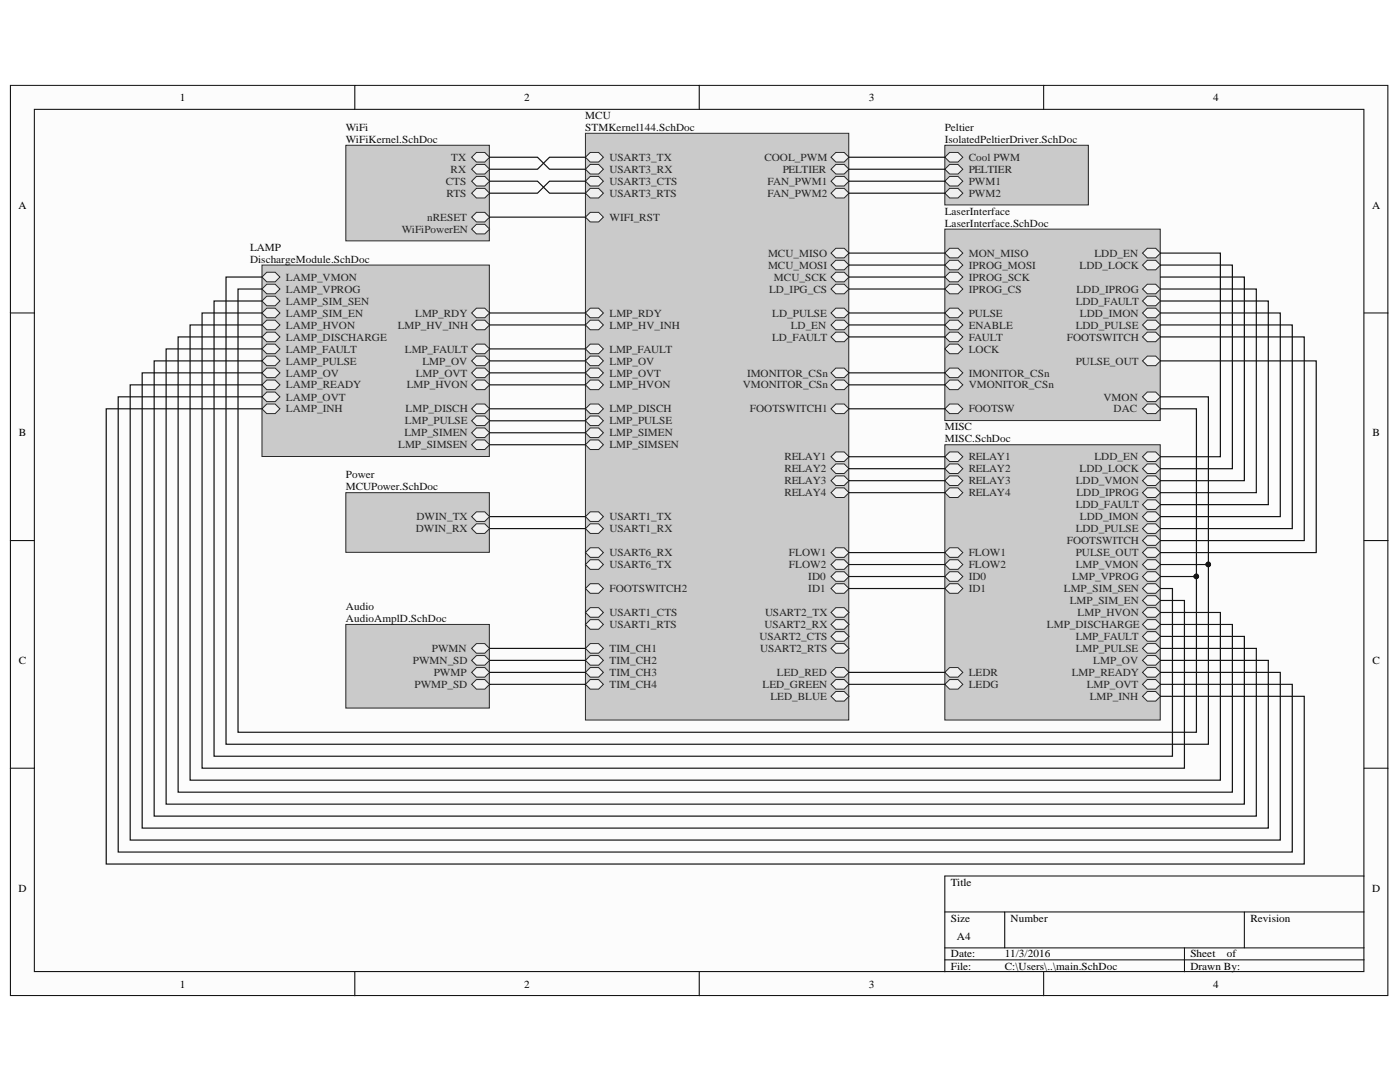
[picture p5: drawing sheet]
<svg xmlns="http://www.w3.org/2000/svg" width="279mm" height="216mm" viewBox="0 0 279 216" stroke-linecap="round" stroke-linejoin="round" font-family="sans-serif">
<defs><g id="words">
<g font-size="2.2">
<text x="35.9" y="20.2">1</text>
<text x="104.6" y="20.2">2</text>
<text x="173.4" y="20.2">3</text>
<text x="242.1" y="20.2">4</text>
<text x="3.7" y="41.7">A</text>
<text x="273.9" y="41.7">A</text>
<text x="3.8" y="87.1">B</text>
<text x="273.9" y="87.1">B</text>
<text x="3.8" y="132.5">C</text>
<text x="273.9" y="132.5">C</text>
<text x="3.7" y="177.9">D</text>
<text x="189.8" y="176.7">Title</text>
<text x="273.9" y="177.9">D</text>
<text x="189.8" y="183.9">Size</text>
<text x="201.7" y="183.9">Number</text>
<text x="249.5" y="183.9">Revision</text>
<text x="189.8" y="191">Date:</text>
<text x="191" y="187.5">A4</text>
<text x="200.5" y="191">11/3/2016</text>
<text x="237.6" y="191">Sheet</text>
<text x="244.9" y="191">of</text>
<text x="35.9" y="197.1">1</text>
<text x="104.6" y="197.1">2</text>
<text x="173.4" y="197.1">3</text>
<text x="189.8" y="193.5">File:</text>
<text x="200.5" y="193.5">C:\Users\..\main.SchDoc</text>
<text x="237.6" y="193.5">Drawn By:</text>
<text x="242.1" y="197.1">4</text>
</g>
<g font-size="2.2" fill="#0e0e0e">
<text x="116.8" y="23.7">MCU</text>
<text x="69" y="26.1">WiFi</text>
<text x="69" y="28.5">WiFiKernel.SchDoc</text>
<text x="116.8" y="26.1">STMKernel144.SchDoc</text>
<text x="188.5" y="26.1">Peltier</text>
<text x="188.5" y="28.5">IsolatedPeltierDriver.SchDoc</text>
<text x="188.5" y="42.9">LaserInterface</text>
<text x="188.5" y="45.2">LaserInterface.SchDoc</text>
<text x="49.9" y="50">LAMP</text>
<text x="49.9" y="52.4">DischargeModule.SchDoc</text>
<text x="188.5" y="85.9">MISC</text>
<text x="188.5" y="88.3">MISC.SchDoc</text>
<text x="69" y="95.4">Power</text>
<text x="69" y="97.8">MCUPower.SchDoc</text>
<text x="69" y="121.7">Audio</text>
<text x="69" y="124.2">AudioAmplD.SchDoc</text>
</g>
<g font-size="2.2" fill="#262626">
<text x="89.9" y="34.5">RX</text>
<text x="90" y="32.1">TX</text>
<text x="121.6" y="32.1">USART3_TX</text>
<text x="121.6" y="34.5">USART3_RX</text>
<text x="152.6" y="32.1">COOL_PWM</text>
<text x="156.2" y="34.5">PELTIER</text>
<text x="193.3" y="32.1">Cool PWM</text>
<text x="193.3" y="34.5">PELTIER</text>
<text x="89" y="36.9">CTS</text>
<text x="89.1" y="39.3">RTS</text>
<text x="121.6" y="36.9">USART3_CTS</text>
<text x="121.6" y="39.3">USART3_RTS</text>
<text x="153.2" y="36.9">FAN_PWM1</text>
<text x="153.2" y="39.3">FAN_PWM2</text>
<text x="193.3" y="36.9">PWM1</text>
<text x="193.3" y="39.3">PWM2</text>
<text x="80.2" y="46.4">WiFiPowerEN</text>
<text x="85.3" y="44.1">nRESET</text>
<text x="121.6" y="44.1">WIFI_RST</text>
<text x="153.3" y="51.2">MCU_MISO</text>
<text x="153.3" y="53.6">MCU_MOSI</text>
<text x="193.3" y="53.6">IPROG_MOSI</text>
<text x="193.3" y="51.2">MON_MISO</text>
<text x="215.4" y="53.6">LDD_LOCK</text>
<text x="218.4" y="51.2">LDD_EN</text>
<text x="57.1" y="56">LAMP_VMON</text>
<text x="57.1" y="58.4">LAMP_VPROG</text>
<text x="153.5" y="58.4">LD_IPG_CS</text>
<text x="154.5" y="56">MCU_SCK</text>
<text x="193.3" y="56">IPROG_SCK</text>
<text x="193.3" y="58.4">IPROG_CS</text>
<text x="214.8" y="58.4">LDD_IPROG</text>
<text x="57.1" y="60.8">LAMP_SIM_SEN</text>
<text x="57.1" y="63.2">LAMP_SIM_EN</text>
<text x="57.1" y="65.6">LAMP_HVON</text>
<text x="79.4" y="65.6">LMP_HV_INH</text>
<text x="82.9" y="63.2">LMP_RDY</text>
<text x="121.6" y="63.2">LMP_RDY</text>
<text x="121.6" y="65.6">LMP_HV_INH</text>
<text x="154.1" y="63.2">LD_PULSE</text>
<text x="157.8" y="65.6">LD_EN</text>
<text x="193.3" y="65.6">ENABLE</text>
<text x="193.3" y="63.2">PULSE</text>
<text x="214.7" y="60.8">LDD_FAULT</text>
<text x="214.7" y="65.6">LDD_PULSE</text>
<text x="215.5" y="63.2">LDD_IMON</text>
<text x="57.1" y="68">LAMP_DISCHARGE</text>
<text x="57.1" y="70.4">LAMP_FAULT</text>
<text x="80.8" y="70.4">LMP_FAULT</text>
<text x="121.6" y="70.4">LMP_FAULT</text>
<text x="154.1" y="68">LD_FAULT</text>
<text x="193.3" y="70.4">LOCK</text>
<text x="193.3" y="68">FAULT</text>
<text x="212.9" y="68">FOOTSWITCH</text>
<text x="57.1" y="72.7">LAMP_PULSE</text>
<text x="57.1" y="75.1">LAMP_OV</text>
<text x="57.1" y="77.5">LAMP_READY</text>
<text x="81.2" y="77.5">LMP_HVON</text>
<text x="83" y="75.1">LMP_OVT</text>
<text x="84.3" y="72.7">LMP_OV</text>
<text x="121.6" y="72.7">LMP_OV</text>
<text x="121.6" y="75.1">LMP_OVT</text>
<text x="121.6" y="77.5">LMP_HVON</text>
<text x="148.2" y="77.5">VMONITOR_CSn</text>
<text x="149.1" y="75.1">IMONITOR_CSn</text>
<text x="193.3" y="75.1">IMONITOR_CSn</text>
<text x="193.3" y="77.5">VMONITOR_CSn</text>
<text x="214.7" y="72.7">PULSE_OUT</text>
<text x="57.1" y="79.9">LAMP_OVT</text>
<text x="57.1" y="82.3">LAMP_INH</text>
<text x="80.9" y="82.3">LMP_DISCH</text>
<text x="121.6" y="82.3">LMP_DISCH</text>
<text x="149.7" y="82.3">FOOTSWITCH1</text>
<text x="193.3" y="82.3">FOOTSW</text>
<text x="220.2" y="79.9">VMON</text>
<text x="222.3" y="82.3">DAC</text>
<text x="79.5" y="89.5">LMP_SIMSEN</text>
<text x="80.7" y="87.1">LMP_SIMEN</text>
<text x="80.8" y="84.7">LMP_PULSE</text>
<text x="121.6" y="89.5">LMP_SIMSEN</text>
<text x="121.6" y="87.1">LMP_SIMEN</text>
<text x="121.6" y="84.7">LMP_PULSE</text>
<text x="156.6" y="91.8">RELAY1</text>
<text x="156.6" y="94.3">RELAY2</text>
<text x="193.3" y="91.8">RELAY1</text>
<text x="193.3" y="94.3">RELAY2</text>
<text x="215.4" y="94.3">LDD_LOCK</text>
<text x="218.4" y="91.8">LDD_EN</text>
<text x="156.6" y="96.6">RELAY3</text>
<text x="156.6" y="99">RELAY4</text>
<text x="193.3" y="96.6">RELAY3</text>
<text x="193.3" y="99">RELAY4</text>
<text x="214.7" y="96.6">LDD_VMON</text>
<text x="214.7" y="101.4">LDD_FAULT</text>
<text x="214.8" y="99">LDD_IPROG</text>
<text x="83" y="106.2">DWIN_RX</text>
<text x="83.1" y="103.8">DWIN_TX</text>
<text x="121.6" y="103.8">USART1_TX</text>
<text x="121.6" y="106.2">USART1_RX</text>
<text x="214.7" y="106.2">LDD_PULSE</text>
<text x="215.5" y="103.8">LDD_IMON</text>
<text x="121.6" y="113.4">USART6_TX</text>
<text x="121.6" y="111">USART6_RX</text>
<text x="157.5" y="113.4">FLOW2</text>
<text x="157.5" y="111">FLOW1</text>
<text x="193.3" y="111">FLOW1</text>
<text x="193.3" y="113.4">FLOW2</text>
<text x="212.9" y="108.6">FOOTSWITCH</text>
<text x="214.7" y="113.4">LMP_VMON</text>
<text x="214.7" y="111">PULSE_OUT</text>
<text x="121.6" y="118.1">FOOTSWITCH2</text>
<text x="161.3" y="115.8">ID0</text>
<text x="161.3" y="118.1">ID1</text>
<text x="193.3" y="115.8">ID0</text>
<text x="193.3" y="118.1">ID1</text>
<text x="212.3" y="118.1">LMP_SIM_SEN</text>
<text x="214" y="115.8">LMP_VPROG</text>
<text x="121.6" y="122.9">USART1_CTS</text>
<text x="121.6" y="125.3">USART1_RTS</text>
<text x="152.6" y="125.3">USART2_RX</text>
<text x="152.7" y="122.9">USART2_TX</text>
<text x="208.9" y="125.3">LMP_DISCHARGE</text>
<text x="213.5" y="120.6">LMP_SIM_EN</text>
<text x="215.1" y="122.9">LMP_HVON</text>
<text x="86.2" y="130.1">PWMN</text>
<text x="121.6" y="130.1">TIM_CH1</text>
<text x="151.6" y="127.7">USART2_CTS</text>
<text x="151.7" y="130.1">USART2_RTS</text>
<text x="214.7" y="127.7">LMP_FAULT</text>
<text x="214.7" y="130.1">LMP_PULSE</text>
<text x="82.4" y="132.5">PWMN_SD</text>
<text x="82.7" y="137.3">PWMP_SD</text>
<text x="86.6" y="134.9">PWMP</text>
<text x="121.6" y="134.9">TIM_CH3</text>
<text x="121.6" y="132.5">TIM_CH2</text>
<text x="121.6" y="137.3">TIM_CH4</text>
<text x="152.2" y="137.3">LED_GREEN</text>
<text x="155" y="134.9">LED_RED</text>
<text x="193.3" y="134.9">LEDR</text>
<text x="193.3" y="137.3">LEDG</text>
<text x="213.9" y="134.9">LMP_READY</text>
<text x="216.9" y="137.3">LMP_OVT</text>
<text x="218.2" y="132.5">LMP_OV</text>
<text x="153.7" y="139.7">LED_BLUE</text>
<text x="217.5" y="139.7">LMP_INH</text>
</g>
</g></defs>
<g fill="#fcfcfc" stroke="#000" stroke-width=".2">
<path d="M2.1 17h274.9v181.7h-274.9z"/>
<path d="M6.9 21.8h265.3v172.1h-265.3z"/>
</g>
<g fill="none" stroke="#000" stroke-width=".2">
<path d="M70.8 17v4.8M139.5 17v4.8M208.3 17v4.8M2.1 62.5h4.8M272.2 62.5h4.8M2.1 107.9h4.8M272.2 107.9h4.8M2.1 153.3h4.8M272.2 153.3h4.8M272.2 174.8h-83.6v19.1M70.8 193.9v4.8M139.5 193.9v4.8"/>
<path d="M188.6 182h83.6M188.6 189.1h83.6M188.6 191.5h83.6M200.5 182v7.1M208.3 193.9v4.8M236.4 189.1v4.8M248.3 182v7.1"/>
</g>
<path d="M116.8 26.6h52.6v117.1h-52.6z" fill="#cacaca" stroke="#262626" stroke-width=".2"/>
<path d="M165.8 55.3l1-1h1.7l.9 1-.9 .9h-1.7z" fill-rule="evenodd" fill="#f0f0f0"/>
<path d="M165.8 55.3l1-1h1.7l.9 1-.9 .9h-1.7z" fill="none" stroke="#262626" stroke-width=".2"/>
<path d="M165.8 50.5l1-1h1.7l.9 1-.9 1h-1.7z" fill-rule="evenodd" fill="#f0f0f0"/>
<path d="M165.8 50.5l1-1h1.7l.9 1-.9 1h-1.7z" fill="none" stroke="#262626" stroke-width=".2"/>
<path d="M165.8 52.9l1-1h1.7l.9 1-.9 .9h-1.7z" fill-rule="evenodd" fill="#f0f0f0"/>
<path d="M165.8 52.9l1-1h1.7l.9 1-.9 .9h-1.7z" fill="none" stroke="#262626" stroke-width=".2"/>
<path d="M165.8 127l1-1h1.7l.9 1-.9 .9h-1.7z" fill-rule="evenodd" fill="#f0f0f0"/>
<path d="M165.8 127l1-1h1.7l.9 1-.9 .9h-1.7z" fill="none" stroke="#262626" stroke-width=".2"/>
<path d="M165.8 129.4l1-1h1.7l.9 1-.9 .9h-1.7z" fill-rule="evenodd" fill="#f0f0f0"/>
<path d="M165.8 129.4l1-1h1.7l.9 1-.9 .9h-1.7z" fill="none" stroke="#262626" stroke-width=".2"/>
<path d="M165.8 122.2l1-.9h1.7l.9 .9-.9 1h-1.7z" fill-rule="evenodd" fill="#f0f0f0"/>
<path d="M165.8 122.2l1-.9h1.7l.9 .9-.9 1h-1.7z" fill="none" stroke="#262626" stroke-width=".2"/>
<path d="M165.8 124.6l1-1h1.7l.9 1-.9 1h-1.7z" fill-rule="evenodd" fill="#f0f0f0"/>
<path d="M165.8 124.6l1-1h1.7l.9 1-.9 1h-1.7z" fill="none" stroke="#262626" stroke-width=".2"/>
<path d="M116.8 31.4l1-1h1.7l.9 1-.9 .9h-1.7z" fill-rule="evenodd" fill="#f0f0f0"/>
<path d="M116.8 31.4l1-1h1.7l.9 1-.9 .9h-1.7z" fill="none" stroke="#262626" stroke-width=".2"/>
<path d="M116.8 33.8l1-1h1.7l.9 1-.9 .9h-1.7z" fill-rule="evenodd" fill="#f0f0f0"/>
<path d="M116.8 33.8l1-1h1.7l.9 1-.9 .9h-1.7z" fill="none" stroke="#262626" stroke-width=".2"/>
<path d="M116.8 36.2l1-1h1.7l.9 1-.9 .9h-1.7z" fill-rule="evenodd" fill="#f0f0f0"/>
<path d="M116.8 36.2l1-1h1.7l.9 1-.9 .9h-1.7z" fill="none" stroke="#262626" stroke-width=".2"/>
<path d="M116.8 38.5l1-.9h1.7l.9 .9-.9 1h-1.7z" fill-rule="evenodd" fill="#f0f0f0"/>
<path d="M116.8 38.5l1-.9h1.7l.9 .9-.9 1h-1.7z" fill="none" stroke="#262626" stroke-width=".2"/>
<path d="M165.8 62.5l1-1h1.7l.9 1-.9 .9h-1.7z" fill-rule="evenodd" fill="#f0f0f0"/>
<path d="M165.8 62.5l1-1h1.7l.9 1-.9 .9h-1.7z" fill="none" stroke="#262626" stroke-width=".2"/>
<path d="M165.8 64.8l1-.9h1.7l.9 .9-.9 1h-1.7z" fill-rule="evenodd" fill="#f0f0f0"/>
<path d="M165.8 64.8l1-.9h1.7l.9 .9-.9 1h-1.7z" fill="none" stroke="#262626" stroke-width=".2"/>
<path d="M165.8 67.2l1-.9h1.7l.9 .9-.9 1h-1.7z" fill-rule="evenodd" fill="#f0f0f0"/>
<path d="M165.8 67.2l1-.9h1.7l.9 .9-.9 1h-1.7z" fill="none" stroke="#262626" stroke-width=".2"/>
<path d="M165.8 57.7l1-1h1.7l.9 1-.9 .9h-1.7z" fill-rule="evenodd" fill="#f0f0f0"/>
<path d="M165.8 57.7l1-1h1.7l.9 1-.9 .9h-1.7z" fill="none" stroke="#262626" stroke-width=".2"/>
<path d="M165.8 31.4l1-1h1.7l.9 1-.9 .9h-1.7z" fill-rule="evenodd" fill="#f0f0f0"/>
<path d="M165.8 31.4l1-1h1.7l.9 1-.9 .9h-1.7z" fill="none" stroke="#262626" stroke-width=".2"/>
<path d="M165.8 33.8l1-1h1.7l.9 1-.9 .9h-1.7z" fill-rule="evenodd" fill="#f0f0f0"/>
<path d="M165.8 33.8l1-1h1.7l.9 1-.9 .9h-1.7z" fill="none" stroke="#262626" stroke-width=".2"/>
<path d="M165.8 91.1l1-.9h1.7l.9 .9-.9 1h-1.7z" fill-rule="evenodd" fill="#f0f0f0"/>
<path d="M165.8 91.1l1-.9h1.7l.9 .9-.9 1h-1.7z" fill="none" stroke="#262626" stroke-width=".2"/>
<path d="M165.8 36.2l1-1h1.7l.9 1-.9 .9h-1.7z" fill-rule="evenodd" fill="#f0f0f0"/>
<path d="M165.8 36.2l1-1h1.7l.9 1-.9 .9h-1.7z" fill="none" stroke="#262626" stroke-width=".2"/>
<path d="M165.8 38.5l1-.9h1.7l.9 .9-.9 1h-1.7z" fill-rule="evenodd" fill="#f0f0f0"/>
<path d="M165.8 38.5l1-.9h1.7l.9 .9-.9 1h-1.7z" fill="none" stroke="#262626" stroke-width=".2"/>
<path d="M165.8 74.4l1-1h1.7l.9 1-.9 1h-1.7z" fill-rule="evenodd" fill="#f0f0f0"/>
<path d="M165.8 74.4l1-1h1.7l.9 1-.9 1h-1.7z" fill="none" stroke="#262626" stroke-width=".2"/>
<path d="M165.8 76.8l1-1h1.7l.9 1-.9 .9h-1.7z" fill-rule="evenodd" fill="#f0f0f0"/>
<path d="M165.8 76.8l1-1h1.7l.9 1-.9 .9h-1.7z" fill="none" stroke="#262626" stroke-width=".2"/>
<path d="M165.8 93.5l1-.9h1.7l.9 .9-.9 1h-1.7z" fill-rule="evenodd" fill="#f0f0f0"/>
<path d="M165.8 93.5l1-.9h1.7l.9 .9-.9 1h-1.7z" fill="none" stroke="#262626" stroke-width=".2"/>
<path d="M165.8 95.9l1-.9h1.7l.9 .9-.9 1h-1.7z" fill-rule="evenodd" fill="#f0f0f0"/>
<path d="M165.8 95.9l1-.9h1.7l.9 .9-.9 1h-1.7z" fill="none" stroke="#262626" stroke-width=".2"/>
<path d="M165.8 98.3l1-.9h1.7l.9 .9-.9 1h-1.7z" fill-rule="evenodd" fill="#f0f0f0"/>
<path d="M165.8 98.3l1-.9h1.7l.9 .9-.9 1h-1.7z" fill="none" stroke="#262626" stroke-width=".2"/>
<path d="M165.8 81.6l1-1h1.7l.9 1-.9 .9h-1.7z" fill-rule="evenodd" fill="#f0f0f0"/>
<path d="M165.8 81.6l1-1h1.7l.9 1-.9 .9h-1.7z" fill="none" stroke="#262626" stroke-width=".2"/>
<path d="M165.8 134.2l1-1h1.7l.9 1-.9 .9h-1.7z" fill-rule="evenodd" fill="#f0f0f0"/>
<path d="M165.8 134.2l1-1h1.7l.9 1-.9 .9h-1.7z" fill="none" stroke="#262626" stroke-width=".2"/>
<path d="M116.8 88.7l1-.9h1.7l.9 .9-.9 1h-1.7z" fill-rule="evenodd" fill="#f0f0f0"/>
<path d="M116.8 88.7l1-.9h1.7l.9 .9-.9 1h-1.7z" fill="none" stroke="#262626" stroke-width=".2"/>
<path d="M116.8 62.5l1-1h1.7l.9 1-.9 .9h-1.7z" fill-rule="evenodd" fill="#f0f0f0"/>
<path d="M116.8 62.5l1-1h1.7l.9 1-.9 .9h-1.7z" fill="none" stroke="#262626" stroke-width=".2"/>
<path d="M116.8 86.4l1-1h1.7l.9 1-.9 .9h-1.7z" fill-rule="evenodd" fill="#f0f0f0"/>
<path d="M116.8 86.4l1-1h1.7l.9 1-.9 .9h-1.7z" fill="none" stroke="#262626" stroke-width=".2"/>
<path d="M116.8 81.6l1-1h1.7l.9 1-.9 .9h-1.7z" fill-rule="evenodd" fill="#f0f0f0"/>
<path d="M116.8 81.6l1-1h1.7l.9 1-.9 .9h-1.7z" fill="none" stroke="#262626" stroke-width=".2"/>
<path d="M116.8 84l1-1h1.7l.9 1-.9 .9h-1.7z" fill-rule="evenodd" fill="#f0f0f0"/>
<path d="M116.8 84l1-1h1.7l.9 1-.9 .9h-1.7z" fill="none" stroke="#262626" stroke-width=".2"/>
<path d="M116.8 64.8l1-.9h1.7l.9 .9-.9 1h-1.7z" fill-rule="evenodd" fill="#f0f0f0"/>
<path d="M116.8 64.8l1-.9h1.7l.9 .9-.9 1h-1.7z" fill="none" stroke="#262626" stroke-width=".2"/>
<path d="M116.8 69.6l1-.9h1.7l.9 .9-.9 1h-1.7z" fill-rule="evenodd" fill="#f0f0f0"/>
<path d="M116.8 69.6l1-.9h1.7l.9 .9-.9 1h-1.7z" fill="none" stroke="#262626" stroke-width=".2"/>
<path d="M116.8 72l1-.9h1.7l.9 .9-.9 1h-1.7z" fill-rule="evenodd" fill="#f0f0f0"/>
<path d="M116.8 72l1-.9h1.7l.9 .9-.9 1h-1.7z" fill="none" stroke="#262626" stroke-width=".2"/>
<path d="M116.8 74.4l1-1h1.7l.9 1-.9 1h-1.7z" fill-rule="evenodd" fill="#f0f0f0"/>
<path d="M116.8 74.4l1-1h1.7l.9 1-.9 1h-1.7z" fill="none" stroke="#262626" stroke-width=".2"/>
<path d="M116.8 76.8l1-1h1.7l.9 1-.9 .9h-1.7z" fill-rule="evenodd" fill="#f0f0f0"/>
<path d="M116.8 76.8l1-1h1.7l.9 1-.9 .9h-1.7z" fill="none" stroke="#262626" stroke-width=".2"/>
<path d="M116.8 117.4l1-.9h1.7l.9 .9-.9 1h-1.7z" fill-rule="evenodd" fill="#f0f0f0"/>
<path d="M116.8 117.4l1-.9h1.7l.9 .9-.9 1h-1.7z" fill="none" stroke="#262626" stroke-width=".2"/>
<path d="M165.8 115l1-.9h1.7l.9 .9-.9 1h-1.7z" fill-rule="evenodd" fill="#f0f0f0"/>
<path d="M165.8 115l1-.9h1.7l.9 .9-.9 1h-1.7z" fill="none" stroke="#262626" stroke-width=".2"/>
<path d="M165.8 117.4l1-.9h1.7l.9 .9-.9 1h-1.7z" fill-rule="evenodd" fill="#f0f0f0"/>
<path d="M165.8 117.4l1-.9h1.7l.9 .9-.9 1h-1.7z" fill="none" stroke="#262626" stroke-width=".2"/>
<path d="M165.8 112.6l1-.9h1.7l.9 .9-.9 1h-1.7z" fill-rule="evenodd" fill="#f0f0f0"/>
<path d="M165.8 112.6l1-.9h1.7l.9 .9-.9 1h-1.7z" fill="none" stroke="#262626" stroke-width=".2"/>
<path d="M165.8 110.3l1-1h1.7l.9 1-.9 .9h-1.7z" fill-rule="evenodd" fill="#f0f0f0"/>
<path d="M165.8 110.3l1-1h1.7l.9 1-.9 .9h-1.7z" fill="none" stroke="#262626" stroke-width=".2"/>
<path d="M165.8 136.6l1-1h1.7l.9 1-.9 .9h-1.7z" fill-rule="evenodd" fill="#f0f0f0"/>
<path d="M165.8 136.6l1-1h1.7l.9 1-.9 .9h-1.7z" fill="none" stroke="#262626" stroke-width=".2"/>
<path d="M165.8 138.9l1-.9h1.7l.9 .9-.9 1h-1.7z" fill-rule="evenodd" fill="#f0f0f0"/>
<path d="M165.8 138.9l1-.9h1.7l.9 .9-.9 1h-1.7z" fill="none" stroke="#262626" stroke-width=".2"/>
<path d="M116.8 112.6l1-.9h1.7l.9 .9-.9 1h-1.7z" fill-rule="evenodd" fill="#f0f0f0"/>
<path d="M116.8 112.6l1-.9h1.7l.9 .9-.9 1h-1.7z" fill="none" stroke="#262626" stroke-width=".2"/>
<path d="M116.8 110.3l1-1h1.7l.9 1-.9 .9h-1.7z" fill-rule="evenodd" fill="#f0f0f0"/>
<path d="M116.8 110.3l1-1h1.7l.9 1-.9 .9h-1.7z" fill="none" stroke="#262626" stroke-width=".2"/>
<path d="M116.8 122.2l1-.9h1.7l.9 .9-.9 1h-1.7z" fill-rule="evenodd" fill="#f0f0f0"/>
<path d="M116.8 122.2l1-.9h1.7l.9 .9-.9 1h-1.7z" fill="none" stroke="#262626" stroke-width=".2"/>
<path d="M116.8 124.6l1-1h1.7l.9 1-.9 1h-1.7z" fill-rule="evenodd" fill="#f0f0f0"/>
<path d="M116.8 124.6l1-1h1.7l.9 1-.9 1h-1.7z" fill="none" stroke="#262626" stroke-width=".2"/>
<path d="M116.8 103.1l1-1h1.7l.9 1-.9 .9h-1.7z" fill-rule="evenodd" fill="#f0f0f0"/>
<path d="M116.8 103.1l1-1h1.7l.9 1-.9 .9h-1.7z" fill="none" stroke="#262626" stroke-width=".2"/>
<path d="M116.8 105.5l1-1h1.7l.9 1-.9 .9h-1.7z" fill-rule="evenodd" fill="#f0f0f0"/>
<path d="M116.8 105.5l1-1h1.7l.9 1-.9 .9h-1.7z" fill="none" stroke="#262626" stroke-width=".2"/>
<path d="M116.8 43.3l1-.9h1.7l.9 .9-.9 1h-1.7z" fill-rule="evenodd" fill="#f0f0f0"/>
<path d="M116.8 43.3l1-.9h1.7l.9 .9-.9 1h-1.7z" fill="none" stroke="#262626" stroke-width=".2"/>
<path d="M116.8 129.4l1-1h1.7l.9 1-.9 .9h-1.7z" fill-rule="evenodd" fill="#f0f0f0"/>
<path d="M116.8 129.4l1-1h1.7l.9 1-.9 .9h-1.7z" fill="none" stroke="#262626" stroke-width=".2"/>
<path d="M116.8 134.2l1-1h1.7l.9 1-.9 .9h-1.7z" fill-rule="evenodd" fill="#f0f0f0"/>
<path d="M116.8 134.2l1-1h1.7l.9 1-.9 .9h-1.7z" fill="none" stroke="#262626" stroke-width=".2"/>
<path d="M116.8 131.8l1-1h1.7l.9 1-.9 .9h-1.7z" fill-rule="evenodd" fill="#f0f0f0"/>
<path d="M116.8 131.8l1-1h1.7l.9 1-.9 .9h-1.7z" fill="none" stroke="#262626" stroke-width=".2"/>
<path d="M116.8 136.6l1-1h1.7l.9 1-.9 .9h-1.7z" fill-rule="evenodd" fill="#f0f0f0"/>
<path d="M116.8 136.6l1-1h1.7l.9 1-.9 .9h-1.7z" fill="none" stroke="#262626" stroke-width=".2"/>
<path d="M188.6 29h28.6v11.9h-28.6z" fill="#cacaca" stroke="#262626" stroke-width=".2"/>
<path d="M188.6 31.4l.9-1h1.7l.9 1-.9 .9h-1.7z" fill-rule="evenodd" fill="#f0f0f0"/>
<path d="M188.6 31.4l.9-1h1.7l.9 1-.9 .9h-1.7z" fill="none" stroke="#262626" stroke-width=".2"/>
<path d="M188.6 36.2l.9-1h1.7l.9 1-.9 .9h-1.7z" fill-rule="evenodd" fill="#f0f0f0"/>
<path d="M188.6 36.2l.9-1h1.7l.9 1-.9 .9h-1.7z" fill="none" stroke="#262626" stroke-width=".2"/>
<path d="M188.6 38.5l.9-.9h1.7l.9 .9-.9 1h-1.7z" fill-rule="evenodd" fill="#f0f0f0"/>
<path d="M188.6 38.5l.9-.9h1.7l.9 .9-.9 1h-1.7z" fill="none" stroke="#262626" stroke-width=".2"/>
<path d="M188.6 33.8l.9-1h1.7l.9 1-.9 .9h-1.7z" fill-rule="evenodd" fill="#f0f0f0"/>
<path d="M188.6 33.8l.9-1h1.7l.9 1-.9 .9h-1.7z" fill="none" stroke="#262626" stroke-width=".2"/>
<path d="M69 29h28.7v19.1h-28.7z" fill="#cacaca" stroke="#262626" stroke-width=".2"/>
<path d="M94.1 43.3l1-.9h1.7l.9 .9-.9 1h-1.7z" fill-rule="evenodd" fill="#f0f0f0"/>
<path d="M94.1 43.3l1-.9h1.7l.9 .9-.9 1h-1.7z" fill="none" stroke="#262626" stroke-width=".2"/>
<path d="M94.1 33.8l1-1h1.7l.9 1-.9 .9h-1.7z" fill-rule="evenodd" fill="#f0f0f0"/>
<path d="M94.1 33.8l1-1h1.7l.9 1-.9 .9h-1.7z" fill="none" stroke="#262626" stroke-width=".2"/>
<path d="M94.1 31.4l1-1h1.7l.9 1-.9 .9h-1.7z" fill-rule="evenodd" fill="#f0f0f0"/>
<path d="M94.1 31.4l1-1h1.7l.9 1-.9 .9h-1.7z" fill="none" stroke="#262626" stroke-width=".2"/>
<path d="M94.1 36.2l1-1h1.7l.9 1-.9 .9h-1.7z" fill-rule="evenodd" fill="#f0f0f0"/>
<path d="M94.1 36.2l1-1h1.7l.9 1-.9 .9h-1.7z" fill="none" stroke="#262626" stroke-width=".2"/>
<path d="M94.1 38.5l1-.9h1.7l.9 .9-.9 1h-1.7z" fill-rule="evenodd" fill="#f0f0f0"/>
<path d="M94.1 38.5l1-.9h1.7l.9 .9-.9 1h-1.7z" fill="none" stroke="#262626" stroke-width=".2"/>
<path d="M94.1 45.7l1-.9h1.7l.9 .9-.9 1h-1.7z" fill-rule="evenodd" fill="#f0f0f0"/>
<path d="M94.1 45.7l1-.9h1.7l.9 .9-.9 1h-1.7z" fill="none" stroke="#262626" stroke-width=".2"/>
<path d="M188.6 45.7h43v38.2h-43z" fill="#cacaca" stroke="#262626" stroke-width=".2"/>
<path d="M188.6 52.9l.9-1h1.7l.9 1-.9 .9h-1.7z" fill-rule="evenodd" fill="#f0f0f0"/>
<path d="M188.6 52.9l.9-1h1.7l.9 1-.9 .9h-1.7z" fill="none" stroke="#262626" stroke-width=".2"/>
<path d="M188.6 55.3l.9-1h1.7l.9 1-.9 .9h-1.7z" fill-rule="evenodd" fill="#f0f0f0"/>
<path d="M188.6 55.3l.9-1h1.7l.9 1-.9 .9h-1.7z" fill="none" stroke="#262626" stroke-width=".2"/>
<path d="M188.6 57.7l.9-1h1.7l.9 1-.9 .9h-1.7z" fill-rule="evenodd" fill="#f0f0f0"/>
<path d="M188.6 57.7l.9-1h1.7l.9 1-.9 .9h-1.7z" fill="none" stroke="#262626" stroke-width=".2"/>
<path d="M188.6 69.6l.9-.9h1.7l.9 .9-.9 1h-1.7z" fill-rule="evenodd" fill="#f0f0f0"/>
<path d="M188.6 69.6l.9-.9h1.7l.9 .9-.9 1h-1.7z" fill="none" stroke="#262626" stroke-width=".2"/>
<path d="M188.6 67.2l.9-.9h1.7l.9 .9-.9 1h-1.7z" fill-rule="evenodd" fill="#f0f0f0"/>
<path d="M188.6 67.2l.9-.9h1.7l.9 .9-.9 1h-1.7z" fill="none" stroke="#262626" stroke-width=".2"/>
<path d="M188.6 64.8l.9-.9h1.7l.9 .9-.9 1h-1.7z" fill-rule="evenodd" fill="#f0f0f0"/>
<path d="M188.6 64.8l.9-.9h1.7l.9 .9-.9 1h-1.7z" fill="none" stroke="#262626" stroke-width=".2"/>
<path d="M188.6 62.5l.9-1h1.7l.9 1-.9 .9h-1.7z" fill-rule="evenodd" fill="#f0f0f0"/>
<path d="M188.6 62.5l.9-1h1.7l.9 1-.9 .9h-1.7z" fill="none" stroke="#262626" stroke-width=".2"/>
<path d="M188.6 50.5l.9-1h1.7l.9 1-.9 1h-1.7z" fill-rule="evenodd" fill="#f0f0f0"/>
<path d="M188.6 50.5l.9-1h1.7l.9 1-.9 1h-1.7z" fill="none" stroke="#262626" stroke-width=".2"/>
<path d="M188.6 74.4l.9-1h1.7l.9 1-.9 1h-1.7z" fill-rule="evenodd" fill="#f0f0f0"/>
<path d="M188.6 74.4l.9-1h1.7l.9 1-.9 1h-1.7z" fill="none" stroke="#262626" stroke-width=".2"/>
<path d="M188.6 76.8l.9-1h1.7l.9 1-.9 .9h-1.7z" fill-rule="evenodd" fill="#f0f0f0"/>
<path d="M188.6 76.8l.9-1h1.7l.9 1-.9 .9h-1.7z" fill="none" stroke="#262626" stroke-width=".2"/>
<path d="M188.6 81.6l.9-1h1.7l.9 1-.9 .9h-1.7z" fill-rule="evenodd" fill="#f0f0f0"/>
<path d="M188.6 81.6l.9-1h1.7l.9 1-.9 .9h-1.7z" fill="none" stroke="#262626" stroke-width=".2"/>
<path d="M228 79.2l1-1h1.6l1 1-1 .9h-1.6z" fill-rule="evenodd" fill="#f0f0f0"/>
<path d="M228 79.2l1-1h1.6l1 1-1 .9h-1.6z" fill="none" stroke="#262626" stroke-width=".2"/>
<path d="M228 81.6l1-1h1.6l1 1-1 .9h-1.6z" fill-rule="evenodd" fill="#f0f0f0"/>
<path d="M228 81.6l1-1h1.6l1 1-1 .9h-1.6z" fill="none" stroke="#262626" stroke-width=".2"/>
<path d="M228 50.5l1-1h1.6l1 1-1 1h-1.6z" fill-rule="evenodd" fill="#f0f0f0"/>
<path d="M228 50.5l1-1h1.6l1 1-1 1h-1.6z" fill="none" stroke="#262626" stroke-width=".2"/>
<path d="M228 52.9l1-1h1.6l1 1-1 .9h-1.6z" fill-rule="evenodd" fill="#f0f0f0"/>
<path d="M228 52.9l1-1h1.6l1 1-1 .9h-1.6z" fill="none" stroke="#262626" stroke-width=".2"/>
<path d="M228 57.7l1-1h1.6l1 1-1 .9h-1.6z" fill-rule="evenodd" fill="#f0f0f0"/>
<path d="M228 57.7l1-1h1.6l1 1-1 .9h-1.6z" fill="none" stroke="#262626" stroke-width=".2"/>
<path d="M228 60.1l1-1h1.6l1 1-1 .9h-1.6z" fill-rule="evenodd" fill="#f0f0f0"/>
<path d="M228 60.1l1-1h1.6l1 1-1 .9h-1.6z" fill="none" stroke="#262626" stroke-width=".2"/>
<path d="M228 62.5l1-1h1.6l1 1-1 .9h-1.6z" fill-rule="evenodd" fill="#f0f0f0"/>
<path d="M228 62.5l1-1h1.6l1 1-1 .9h-1.6z" fill="none" stroke="#262626" stroke-width=".2"/>
<path d="M228 64.8l1-.9h1.6l1 .9-1 1h-1.6z" fill-rule="evenodd" fill="#f0f0f0"/>
<path d="M228 64.8l1-.9h1.6l1 .9-1 1h-1.6z" fill="none" stroke="#262626" stroke-width=".2"/>
<path d="M228 67.2l1-.9h1.6l1 .9-1 1h-1.6z" fill-rule="evenodd" fill="#f0f0f0"/>
<path d="M228 67.2l1-.9h1.6l1 .9-1 1h-1.6z" fill="none" stroke="#262626" stroke-width=".2"/>
<path d="M228 72l1-.9h1.6l1 .9-1 1h-1.6z" fill-rule="evenodd" fill="#f0f0f0"/>
<path d="M228 72l1-.9h1.6l1 .9-1 1h-1.6z" fill="none" stroke="#262626" stroke-width=".2"/>
<path d="M188.6 88.7h43v55h-43z" fill="#cacaca" stroke="#262626" stroke-width=".2"/>
<path d="M188.6 91.1l.9-.9h1.7l.9 .9-.9 1h-1.7z" fill-rule="evenodd" fill="#f0f0f0"/>
<path d="M188.6 91.1l.9-.9h1.7l.9 .9-.9 1h-1.7z" fill="none" stroke="#262626" stroke-width=".2"/>
<path d="M188.6 93.5l.9-.9h1.7l.9 .9-.9 1h-1.7z" fill-rule="evenodd" fill="#f0f0f0"/>
<path d="M188.6 93.5l.9-.9h1.7l.9 .9-.9 1h-1.7z" fill="none" stroke="#262626" stroke-width=".2"/>
<path d="M188.6 95.9l.9-.9h1.7l.9 .9-.9 1h-1.7z" fill-rule="evenodd" fill="#f0f0f0"/>
<path d="M188.6 95.9l.9-.9h1.7l.9 .9-.9 1h-1.7z" fill="none" stroke="#262626" stroke-width=".2"/>
<path d="M188.6 98.3l.9-.9h1.7l.9 .9-.9 1h-1.7z" fill-rule="evenodd" fill="#f0f0f0"/>
<path d="M188.6 98.3l.9-.9h1.7l.9 .9-.9 1h-1.7z" fill="none" stroke="#262626" stroke-width=".2"/>
<path d="M188.6 110.3l.9-1h1.7l.9 1-.9 .9h-1.7z" fill-rule="evenodd" fill="#f0f0f0"/>
<path d="M188.6 110.3l.9-1h1.7l.9 1-.9 .9h-1.7z" fill="none" stroke="#262626" stroke-width=".2"/>
<path d="M188.6 112.6l.9-.9h1.7l.9 .9-.9 1h-1.7z" fill-rule="evenodd" fill="#f0f0f0"/>
<path d="M188.6 112.6l.9-.9h1.7l.9 .9-.9 1h-1.7z" fill="none" stroke="#262626" stroke-width=".2"/>
<path d="M188.6 115l.9-.9h1.7l.9 .9-.9 1h-1.7z" fill-rule="evenodd" fill="#f0f0f0"/>
<path d="M188.6 115l.9-.9h1.7l.9 .9-.9 1h-1.7z" fill="none" stroke="#262626" stroke-width=".2"/>
<path d="M188.6 117.4l.9-.9h1.7l.9 .9-.9 1h-1.7z" fill-rule="evenodd" fill="#f0f0f0"/>
<path d="M188.6 117.4l.9-.9h1.7l.9 .9-.9 1h-1.7z" fill="none" stroke="#262626" stroke-width=".2"/>
<path d="M188.6 134.2l.9-1h1.7l.9 1-.9 .9h-1.7z" fill-rule="evenodd" fill="#f0f0f0"/>
<path d="M188.6 134.2l.9-1h1.7l.9 1-.9 .9h-1.7z" fill="none" stroke="#262626" stroke-width=".2"/>
<path d="M188.6 136.6l.9-1h1.7l.9 1-.9 .9h-1.7z" fill-rule="evenodd" fill="#f0f0f0"/>
<path d="M188.6 136.6l.9-1h1.7l.9 1-.9 .9h-1.7z" fill="none" stroke="#262626" stroke-width=".2"/>
<path d="M228 112.6l1-.9h1.6l1 .9-1 1h-1.6z" fill-rule="evenodd" fill="#f0f0f0"/>
<path d="M228 112.6l1-.9h1.6l1 .9-1 1h-1.6z" fill="none" stroke="#262626" stroke-width=".2"/>
<path d="M228 115l1-.9h1.6l1 .9-1 1h-1.6z" fill-rule="evenodd" fill="#f0f0f0"/>
<path d="M228 115l1-.9h1.6l1 .9-1 1h-1.6z" fill="none" stroke="#262626" stroke-width=".2"/>
<path d="M228 117.4l1-.9h1.6l1 .9-1 1h-1.6z" fill-rule="evenodd" fill="#f0f0f0"/>
<path d="M228 117.4l1-.9h1.6l1 .9-1 1h-1.6z" fill="none" stroke="#262626" stroke-width=".2"/>
<path d="M228 119.8l1-.9h1.6l1 .9-1 1h-1.6z" fill-rule="evenodd" fill="#f0f0f0"/>
<path d="M228 119.8l1-.9h1.6l1 .9-1 1h-1.6z" fill="none" stroke="#262626" stroke-width=".2"/>
<path d="M228 122.2l1-.9h1.6l1 .9-1 1h-1.6z" fill-rule="evenodd" fill="#f0f0f0"/>
<path d="M228 122.2l1-.9h1.6l1 .9-1 1h-1.6z" fill="none" stroke="#262626" stroke-width=".2"/>
<path d="M228 124.6l1-1h1.6l1 1-1 1h-1.6z" fill-rule="evenodd" fill="#f0f0f0"/>
<path d="M228 124.6l1-1h1.6l1 1-1 1h-1.6z" fill="none" stroke="#262626" stroke-width=".2"/>
<path d="M228 127l1-1h1.6l1 1-1 .9h-1.6z" fill-rule="evenodd" fill="#f0f0f0"/>
<path d="M228 127l1-1h1.6l1 1-1 .9h-1.6z" fill="none" stroke="#262626" stroke-width=".2"/>
<path d="M228 129.4l1-1h1.6l1 1-1 .9h-1.6z" fill-rule="evenodd" fill="#f0f0f0"/>
<path d="M228 129.4l1-1h1.6l1 1-1 .9h-1.6z" fill="none" stroke="#262626" stroke-width=".2"/>
<path d="M228 131.8l1-1h1.6l1 1-1 .9h-1.6z" fill-rule="evenodd" fill="#f0f0f0"/>
<path d="M228 131.8l1-1h1.6l1 1-1 .9h-1.6z" fill="none" stroke="#262626" stroke-width=".2"/>
<path d="M228 134.2l1-1h1.6l1 1-1 .9h-1.6z" fill-rule="evenodd" fill="#f0f0f0"/>
<path d="M228 134.2l1-1h1.6l1 1-1 .9h-1.6z" fill="none" stroke="#262626" stroke-width=".2"/>
<path d="M228 136.6l1-1h1.6l1 1-1 .9h-1.6z" fill-rule="evenodd" fill="#f0f0f0"/>
<path d="M228 136.6l1-1h1.6l1 1-1 .9h-1.6z" fill="none" stroke="#262626" stroke-width=".2"/>
<path d="M228 138.9l1-.9h1.6l1 .9-1 1h-1.6z" fill-rule="evenodd" fill="#f0f0f0"/>
<path d="M228 138.9l1-.9h1.6l1 .9-1 1h-1.6z" fill="none" stroke="#262626" stroke-width=".2"/>
<path d="M228 91.1l1-.9h1.6l1 .9-1 1h-1.6z" fill-rule="evenodd" fill="#f0f0f0"/>
<path d="M228 91.1l1-.9h1.6l1 .9-1 1h-1.6z" fill="none" stroke="#262626" stroke-width=".2"/>
<path d="M228 93.5l1-.9h1.6l1 .9-1 1h-1.6z" fill-rule="evenodd" fill="#f0f0f0"/>
<path d="M228 93.5l1-.9h1.6l1 .9-1 1h-1.6z" fill="none" stroke="#262626" stroke-width=".2"/>
<path d="M228 95.9l1-.9h1.6l1 .9-1 1h-1.6z" fill-rule="evenodd" fill="#f0f0f0"/>
<path d="M228 95.9l1-.9h1.6l1 .9-1 1h-1.6z" fill="none" stroke="#262626" stroke-width=".2"/>
<path d="M228 98.3l1-.9h1.6l1 .9-1 1h-1.6z" fill-rule="evenodd" fill="#f0f0f0"/>
<path d="M228 98.3l1-.9h1.6l1 .9-1 1h-1.6z" fill="none" stroke="#262626" stroke-width=".2"/>
<path d="M228 100.7l1-1h1.6l1 1-1 1h-1.6z" fill-rule="evenodd" fill="#f0f0f0"/>
<path d="M228 100.7l1-1h1.6l1 1-1 1h-1.6z" fill="none" stroke="#262626" stroke-width=".2"/>
<path d="M228 103.1l1-1h1.6l1 1-1 .9h-1.6z" fill-rule="evenodd" fill="#f0f0f0"/>
<path d="M228 103.1l1-1h1.6l1 1-1 .9h-1.6z" fill="none" stroke="#262626" stroke-width=".2"/>
<path d="M228 105.5l1-1h1.6l1 1-1 .9h-1.6z" fill-rule="evenodd" fill="#f0f0f0"/>
<path d="M228 105.5l1-1h1.6l1 1-1 .9h-1.6z" fill="none" stroke="#262626" stroke-width=".2"/>
<path d="M228 107.9l1-1h1.6l1 1-1 .9h-1.6z" fill-rule="evenodd" fill="#f0f0f0"/>
<path d="M228 107.9l1-1h1.6l1 1-1 .9h-1.6z" fill="none" stroke="#262626" stroke-width=".2"/>
<path d="M228 110.3l1-1h1.6l1 1-1 .9h-1.6z" fill-rule="evenodd" fill="#f0f0f0"/>
<path d="M228 110.3l1-1h1.6l1 1-1 .9h-1.6z" fill="none" stroke="#262626" stroke-width=".2"/>
<path d="M52.3 52.9h45.4v38.2h-45.4z" fill="#cacaca" stroke="#262626" stroke-width=".2"/>
<path d="M94.1 88.7l1-.9h1.7l.9 .9-.9 1h-1.7z" fill-rule="evenodd" fill="#f0f0f0"/>
<path d="M94.1 88.7l1-.9h1.7l.9 .9-.9 1h-1.7z" fill="none" stroke="#262626" stroke-width=".2"/>
<path d="M94.1 62.5l1-1h1.7l.9 1-.9 .9h-1.7z" fill-rule="evenodd" fill="#f0f0f0"/>
<path d="M94.1 62.5l1-1h1.7l.9 1-.9 .9h-1.7z" fill="none" stroke="#262626" stroke-width=".2"/>
<path d="M94.1 86.4l1-1h1.7l.9 1-.9 .9h-1.7z" fill-rule="evenodd" fill="#f0f0f0"/>
<path d="M94.1 86.4l1-1h1.7l.9 1-.9 .9h-1.7z" fill="none" stroke="#262626" stroke-width=".2"/>
<path d="M94.1 81.6l1-1h1.7l.9 1-.9 .9h-1.7z" fill-rule="evenodd" fill="#f0f0f0"/>
<path d="M94.1 81.6l1-1h1.7l.9 1-.9 .9h-1.7z" fill="none" stroke="#262626" stroke-width=".2"/>
<path d="M94.1 64.8l1-.9h1.7l.9 .9-.9 1h-1.7z" fill-rule="evenodd" fill="#f0f0f0"/>
<path d="M94.1 64.8l1-.9h1.7l.9 .9-.9 1h-1.7z" fill="none" stroke="#262626" stroke-width=".2"/>
<path d="M94.1 69.6l1-.9h1.7l.9 .9-.9 1h-1.7z" fill-rule="evenodd" fill="#f0f0f0"/>
<path d="M94.1 69.6l1-.9h1.7l.9 .9-.9 1h-1.7z" fill="none" stroke="#262626" stroke-width=".2"/>
<path d="M94.1 72l1-.9h1.7l.9 .9-.9 1h-1.7z" fill-rule="evenodd" fill="#f0f0f0"/>
<path d="M94.1 72l1-.9h1.7l.9 .9-.9 1h-1.7z" fill="none" stroke="#262626" stroke-width=".2"/>
<path d="M94.1 74.4l1-1h1.7l.9 1-.9 1h-1.7z" fill-rule="evenodd" fill="#f0f0f0"/>
<path d="M94.1 74.4l1-1h1.7l.9 1-.9 1h-1.7z" fill="none" stroke="#262626" stroke-width=".2"/>
<path d="M94.1 76.8l1-1h1.7l.9 1-.9 .9h-1.7z" fill-rule="evenodd" fill="#f0f0f0"/>
<path d="M94.1 76.8l1-1h1.7l.9 1-.9 .9h-1.7z" fill="none" stroke="#262626" stroke-width=".2"/>
<path d="M94.1 84l1-1h1.7l.9 1-.9 .9h-1.7z" fill-rule="evenodd" fill="#f0f0f0"/>
<path d="M94.1 84l1-1h1.7l.9 1-.9 .9h-1.7z" fill="none" stroke="#262626" stroke-width=".2"/>
<path d="M52.3 55.3l.9-1h1.7l1 1-1 .9h-1.7z" fill-rule="evenodd" fill="#f0f0f0"/>
<path d="M52.3 55.3l.9-1h1.7l1 1-1 .9h-1.7z" fill="none" stroke="#262626" stroke-width=".2"/>
<path d="M52.3 57.7l.9-1h1.7l1 1-1 .9h-1.7z" fill-rule="evenodd" fill="#f0f0f0"/>
<path d="M52.3 57.7l.9-1h1.7l1 1-1 .9h-1.7z" fill="none" stroke="#262626" stroke-width=".2"/>
<path d="M52.3 60.1l.9-1h1.7l1 1-1 .9h-1.7z" fill-rule="evenodd" fill="#f0f0f0"/>
<path d="M52.3 60.1l.9-1h1.7l1 1-1 .9h-1.7z" fill="none" stroke="#262626" stroke-width=".2"/>
<path d="M52.3 62.5l.9-1h1.7l1 1-1 .9h-1.7z" fill-rule="evenodd" fill="#f0f0f0"/>
<path d="M52.3 62.5l.9-1h1.7l1 1-1 .9h-1.7z" fill="none" stroke="#262626" stroke-width=".2"/>
<path d="M52.3 64.8l.9-.9h1.7l1 .9-1 1h-1.7z" fill-rule="evenodd" fill="#f0f0f0"/>
<path d="M52.3 64.8l.9-.9h1.7l1 .9-1 1h-1.7z" fill="none" stroke="#262626" stroke-width=".2"/>
<path d="M52.3 67.2l.9-.9h1.7l1 .9-1 1h-1.7z" fill-rule="evenodd" fill="#f0f0f0"/>
<path d="M52.3 67.2l.9-.9h1.7l1 .9-1 1h-1.7z" fill="none" stroke="#262626" stroke-width=".2"/>
<path d="M52.3 69.6l.9-.9h1.7l1 .9-1 1h-1.7z" fill-rule="evenodd" fill="#f0f0f0"/>
<path d="M52.3 69.6l.9-.9h1.7l1 .9-1 1h-1.7z" fill="none" stroke="#262626" stroke-width=".2"/>
<path d="M52.3 72l.9-.9h1.7l1 .9-1 1h-1.7z" fill-rule="evenodd" fill="#f0f0f0"/>
<path d="M52.3 72l.9-.9h1.7l1 .9-1 1h-1.7z" fill="none" stroke="#262626" stroke-width=".2"/>
<path d="M52.3 74.4l.9-1h1.7l1 1-1 1h-1.7z" fill-rule="evenodd" fill="#f0f0f0"/>
<path d="M52.3 74.4l.9-1h1.7l1 1-1 1h-1.7z" fill="none" stroke="#262626" stroke-width=".2"/>
<path d="M52.3 76.8l.9-1h1.7l1 1-1 .9h-1.7z" fill-rule="evenodd" fill="#f0f0f0"/>
<path d="M52.3 76.8l.9-1h1.7l1 1-1 .9h-1.7z" fill="none" stroke="#262626" stroke-width=".2"/>
<path d="M52.3 79.2l.9-1h1.7l1 1-1 .9h-1.7z" fill-rule="evenodd" fill="#f0f0f0"/>
<path d="M52.3 79.2l.9-1h1.7l1 1-1 .9h-1.7z" fill="none" stroke="#262626" stroke-width=".2"/>
<path d="M52.3 81.6l.9-1h1.7l1 1-1 .9h-1.7z" fill-rule="evenodd" fill="#f0f0f0"/>
<path d="M52.3 81.6l.9-1h1.7l1 1-1 .9h-1.7z" fill="none" stroke="#262626" stroke-width=".2"/>
<g fill="none" stroke="#0e0e0e" stroke-width=".23">
<path d="M169.4 31.4h19.2M169.4 33.8h19.2M169.4 36.2h19.2M169.4 38.5h19.2M52.3 57.7h-4.8v88.4h191.3v-64.5h-7.2M52.3 55.3h-7.2v93.2h196.1v-69.3h-9.6M97.7 62.5h19.1M97.7 64.8h19.1M97.7 69.6h19.1M97.7 72h19.1M97.7 74.4h19.1M97.7 76.8h19.1"/>
<path d="M97.7 81.6h19.1M97.7 84h19.1M97.7 86.4h19.1M97.7 88.7h19.1M97.7 103.1h19.1M97.7 105.5h19.1"/>
</g>
<g fill="#0e0e0e" stroke="#0e0e0e" stroke-width=".2">
<circle cx="238.7" cy="115" r=".45"/>
<circle cx="241.1" cy="112.6" r=".45"/>
</g>
<path d="M69 98.3h28.7v11.9h-28.7z" fill="#cacaca" stroke="#262626" stroke-width=".2"/>
<path d="M94.1 103.1l1-1h1.7l.9 1-.9 .9h-1.7z" fill-rule="evenodd" fill="#f0f0f0"/>
<path d="M94.1 103.1l1-1h1.7l.9 1-.9 .9h-1.7z" fill="none" stroke="#262626" stroke-width=".2"/>
<path d="M94.1 105.5l1-1h1.7l.9 1-.9 .9h-1.7z" fill-rule="evenodd" fill="#f0f0f0"/>
<path d="M94.1 105.5l1-1h1.7l.9 1-.9 .9h-1.7z" fill="none" stroke="#262626" stroke-width=".2"/>
<g fill="none" stroke="#0e0e0e" stroke-width=".23">
<path d="M97.7 36.2h9.6l2.4 2.3h7.1M97.7 31.4h9.6l2.4 2.4h7.1M116.8 36.2h-7.1l-2.4 2.3h-9.6M116.8 31.4h-7.1l-2.4 2.4h-9.6M97.7 43.3h19.1M169.4 50.5h19.2M169.4 52.9h19.2M169.4 55.3h19.2M169.4 57.7h19.2M231.6 50.5h12v40.6h-12M231.6 52.9h14.3v40.6h-14.3M231.6 55.3h16.7v40.6h-16.7"/>
<path d="M231.6 57.7h19.1v40.6h-19.1M52.3 60.1h-9.6v90.8h191.3v-33.5h-2.4M52.3 62.5h-12v90.8h196.1v-33.5h-4.8M52.3 64.8h-14.4v90.9h205.7v-33.5h-12M52.3 67.2h-16.8v90.9h210.4v-33.5h-14.3M52.3 69.6h-19.1v90.9h215.1v-33.5h-16.7M52.3 72h-21.5v90.8h219.9v-33.4h-19.1M52.3 74.4h-23.9v90.8h224.7v-33.4h-21.5M52.3 76.8h-26.3v90.8h229.5v-33.4h-23.9M52.3 79.2h-28.7v90.8h234.3v-33.4h-26.3M169.4 62.5h19.2M169.4 64.8h19.2"/>
<path d="M169.4 67.2h19.2M169.4 74.4h19.2M169.4 76.8h19.2M231.6 60.1h21.5v40.6h-21.5M231.6 62.5h23.9v40.6h-23.9M231.6 64.8h26.3v40.7h-26.3M231.6 67.2h28.7v40.7h-28.7M231.6 72h31.1v38.3h-31.1M52.3 81.6h-31.1v90.8h239.1v-33.5h-28.7M169.4 81.6h19.2M169.4 91.1h19.2M169.4 93.5h19.2"/>
<path d="M169.4 95.9h19.2M169.4 98.3h19.2M169.4 110.3h19.2M169.4 112.6h19.2M169.4 115h19.2M169.4 117.4h19.2M231.6 112.6h9.6M231.6 115h7.2M169.4 134.2h19.2M169.4 136.6h19.2"/>
</g>
<g fill="#0e0e0e" stroke="#0e0e0e" stroke-width=".2">
<circle cx="241.1" cy="112.6" r=".45"/>
<circle cx="238.7" cy="115" r=".45"/>
</g>
<path d="M69 124.6h28.7v16.7h-28.7z" fill="#cacaca" stroke="#262626" stroke-width=".2"/>
<path d="M94.1 129.4l1-1h1.7l.9 1-.9 .9h-1.7z" fill-rule="evenodd" fill="#f0f0f0"/>
<path d="M94.1 129.4l1-1h1.7l.9 1-.9 .9h-1.7z" fill="none" stroke="#262626" stroke-width=".2"/>
<path d="M94.1 131.8l1-1h1.7l.9 1-.9 .9h-1.7z" fill-rule="evenodd" fill="#f0f0f0"/>
<path d="M94.1 131.8l1-1h1.7l.9 1-.9 .9h-1.7z" fill="none" stroke="#262626" stroke-width=".2"/>
<path d="M94.1 134.2l1-1h1.7l.9 1-.9 .9h-1.7z" fill-rule="evenodd" fill="#f0f0f0"/>
<path d="M94.1 134.2l1-1h1.7l.9 1-.9 .9h-1.7z" fill="none" stroke="#262626" stroke-width=".2"/>
<path d="M94.1 136.6l1-1h1.7l.9 1-.9 .9h-1.7z" fill-rule="evenodd" fill="#f0f0f0"/>
<path d="M94.1 136.6l1-1h1.7l.9 1-.9 .9h-1.7z" fill="none" stroke="#262626" stroke-width=".2"/>
<path d="M97.7 129.4h19.1M97.7 131.8h19.1M97.7 134.2h19.1M97.7 136.6h19.1" fill="none" stroke="#0e0e0e" stroke-width=".23"/>
<use href="#words"/>
</svg>
